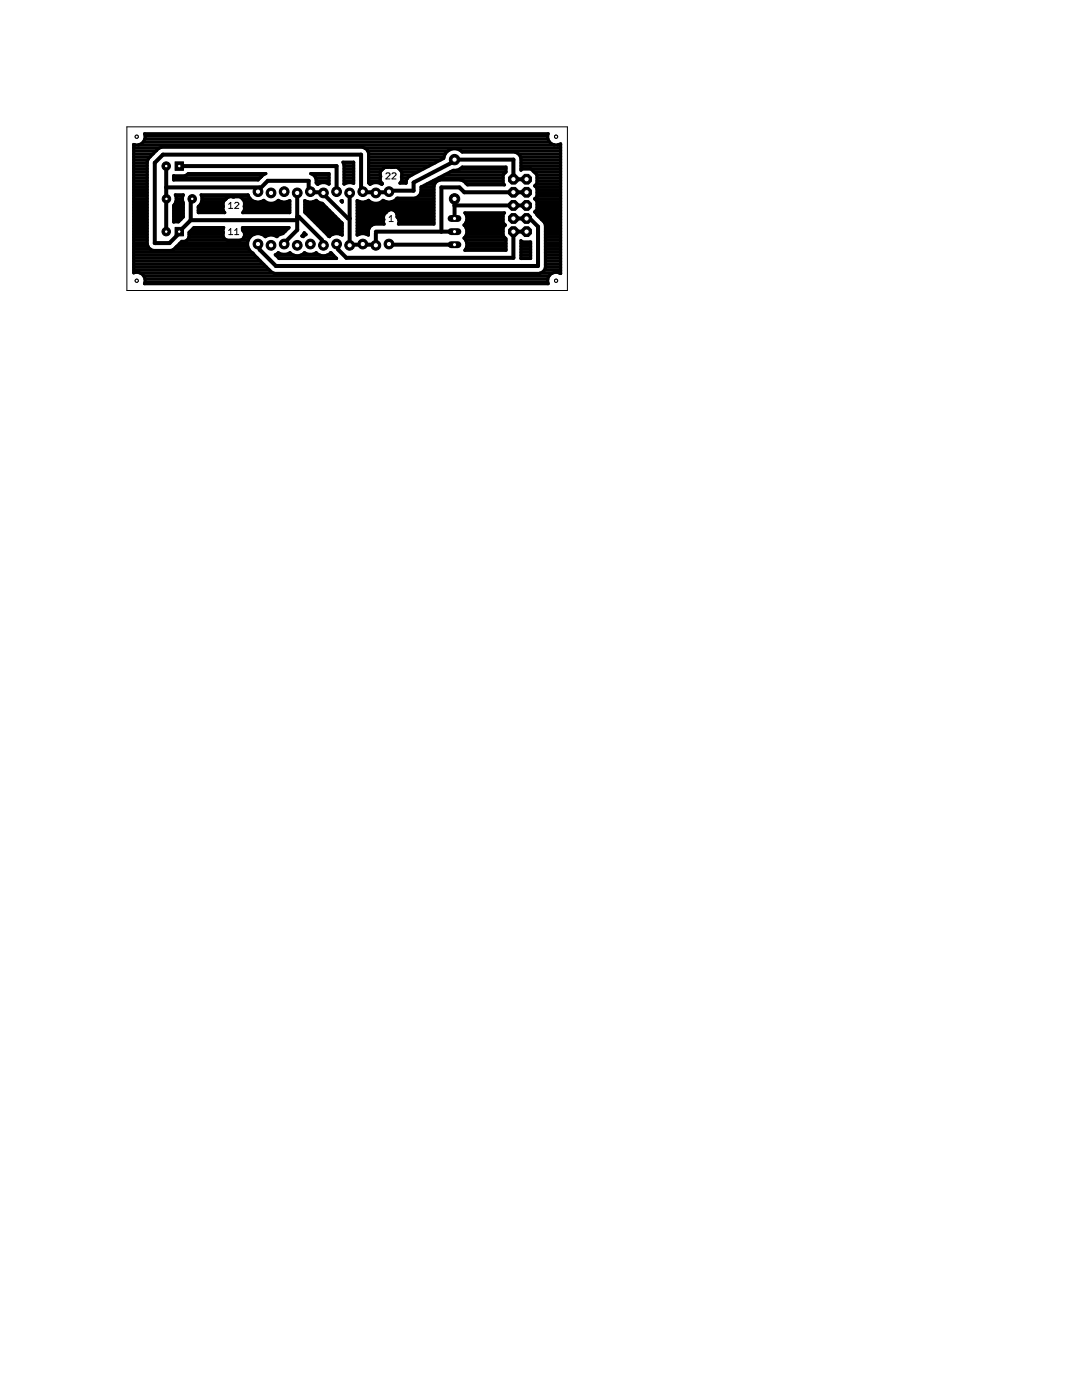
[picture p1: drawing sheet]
<svg xmlns="http://www.w3.org/2000/svg" width="216mm" height="279mm" viewBox="0 0 216 279" stroke-linecap="round" stroke-linejoin="round" font-family="sans-serif">
<path d="M77 34.7l.2-.2h.4l.2 .2v.2l-.8 .8h.8M78.2 34.7l.2-.2h.4l.2 .2v.2l-.8 .8h.8M45.6 46l.4-.4v1.2M45.6 40.8l.4-.4v1.2M45.6 46.8h.8M45.6 41.6h.8M46.8 46.8h.8M46.8 46l.4-.4v1.2M46.8 40.6l.2-.2h.4l.2 .2v.2l-.8 .8h.8M77.7 43.4l.4-.4v1.2M77.7 44.2h.8" fill="none" stroke="#000" stroke-width=".2"/>
<g fill="none" stroke="#000" stroke-width=".8">
<path d="M33.2 37.4h18.6l-.3 .8v-.1l1.9-2h8.2v2l.3 .3h2.6v.3l4.9 4.9h.4M33.2 33.1v13.1M35.8 33.1h31.4v5.1M38.4 39.7h-.3v4.2M59.3 38.5v7.4l-2.6 2.6v.2M69.8 38.5v10.5M90.7 39.7v3.9M105.1 35.8h-2.7v-3.9h-11.7v.3l-8.2 4.2v1.7h-4.6l-.3 .3h-2.3l-.3 .1v-.1h-2.6l-.3-.3v-7.2h-39.6l-1.6 1.6v16h2.9l2-2v-.3l2.3-2.3M105.1 38.4h-12.5l-.9-1h-3.6v8.8M38.1 43.9h21.2M59.3 43.3h.3l4.6 4.6v.6l.3 .5M75 46.5v2.5l-2.6-.3v.1h-2.6"/>
<path d="M75 46.2h15.7M77.6 48.7v.1h13.1M90.7 41h14.4M102.4 43.6h3.3l1.7 1.6v7.9h-52.3l-3.3-3.3v-.6l-.3-.5M105.1 46.2h-2.7v5.3h-33.3l-1.6-1.7v-.6l-.3-.5"/>
</g>
<g fill="none" stroke="#000" stroke-width=".63">
<path d="M26.7 28.9h85.2M26.7 39.6h2.7M26.7 39h2.7M26.7 38.4h2.7M26.7 37.8h2.7M26.7 37.3h2.7M26.7 36.7h2.7M26.7 36.1h2.7M26.7 35.5h2.7M26.7 34.9h2.7M26.7 34.3h2.7M26.7 33.7h2.7"/>
<path d="M26.7 33.1h2.7M26.7 32.5h2.7M26.7 31.9h2.8M26.7 31.3h3.3M26.7 30.7h3.9M26.7 30.1h4.5M26.7 29.5h5.2M26.9 28.9l-.2-.1v25.7a1.64 1.64 0 0 1 1.8 .3 1.64 1.64 0 0 1 .3 1.8h80.6a1.68 1.68 0 0 1 .5-1.9 1.68 1.68 0 0 1 2-.1v-25.9l-.6 .2M27.6 28.9a1.65 1.65 0 0 0 1.3-2.2h80.5a1.63 1.63 0 0 0 1.2 2.2M28.6 28.3h81M28.9 27.7h80.4M29 27.1h80.3"/>
<path d="M34.6 35.1h2.3l.6-.5h15.5l-.4 .2-1.1 1.1h-16.9zM34.6 35.5h17.3M35 38.9h1.6l-.2 .4v.8l.2 .4v2.8l-1 1h-1v-3.3a1.79 1.79 0 0 0 .4-2.1zM35.1 39h1.4M35.2 39.6h1.2M37.3 34.9h15.2M40.2 39h9.4M40.3 39.6h4.9M45.1 39.7v.1M46.8 39.2l-.3 .1a1.17 1.17 0 0 0-1.1 .1l-.7 .7-.2 .5 .1 .6a1.09 1.09 0 0 0 .3 1.2h-5.3v-1.2a1.86 1.86 0 0 0 .5-2.3h9.4a2.06 2.06 0 0 0 3.1 1.1M46.8 39.2a1.52 1.52 0 0 1 1.6 .4 1.52 1.52 0 0 1 .3 1.6 1.09 1.09 0 0 1-.3 1.2h9.4v-2.4l-.7 .3h-.8l-.8-.3M46.8 39.2v.1"/>
<path d="M47.3 39.2v.1M48.3 39.6h1.6M52.2 35.2v.1M52.6 40a1.95 1.95 0 0 0 2.9 0M52.6 40h.1M55.5 40h.1M62.5 34.9h3.2M62.9 35.5h2.8M63.1 40h.1M63.1 40l.3 .3M63.1 36.1h2.6M63.3 36.7h.3"/>
<path d="M63.4 36.8l.7-.4h.9l.7 .3v-2.1h-3.7a1.51 1.51 0 0 1 1.1 1.9l.3 .3M65.5 36.7h.2M68.4 32.4h2.2v4.2l-.4-.2h-.8l-.8 .3v-3.8zM68.5 32.5h2.1M68.6 36.7h.3M68.6 36.1h2M68.6 35.5h2M68.6 34.9h2M68.6 34.3h2M68.6 33.7h2M68.6 33.1h2M72.7 29.5h39.2"/>
<path d="M73.4 30.1h16M73.6 40h.1M73.6 40l.2 .3M73.6 36.1h2.3M73.6 35.5h2.3M73.6 34.9h2.3M73.6 34.3h2.3M73.6 33.7h2.8M73.6 33.1h12.1M73.6 32.5h13.2M73.6 31.9h14.4M73.6 31.3h15"/>
<path d="M73.6 30.7h15.2M73.7 36.7h.4M75.9 36.7h.4M76.2 36.8l-.8-.4h-.8l-.7 .4-.3-.3v-5.9l-.3-.6-.4-.4-.6-.2h-40.1a7.1 7.1 0 0 0-2.8 2.8v16.6l.2 .6 .4 .4M76.2 36.8h.1M76.2 33.9h.1M76.2 33.9a1.08 1.08 0 0 0-.2 1.3 1.11 1.11 0 0 0 .3 1.4l-.1 .2M77 33.4h1.2M77 33.4h.1M77 33.4l-.8 .5M77.4 33.4h.1M78.2 33.4a1.56 1.56 0 0 1 1.9 1.9 1.01 1.01 0 0 1-.3 1.3h1.2l.2-.9 .5-.5 6.8-3.6a2.13 2.13 0 0 1 1.5-1.8 2.13 2.13 0 0 1 2.2 .6h10.5l.6 .2 .4 .4 .2 .6v2.4l.3-.3h1.7l1.2 1.2v1.7l-.4 .5 .4 .4v1.7l-.4 .5 .4 .4v1.7l-.4 .5 1.9 2.1"/>
<path d="M78.2 33.4h.1M78.7 33.4h.1M79.1 39.6h7.5M79.6 33.7h5M80.1 34.3h3.3M80.1 36.1h.9M80.2 35.5h1.2M80.2 34.9h2.1M83.6 39h3M84 38.4h2.6M84 37.8h2.6M84.1 37.3h2.5"/>
<path d="M85.3 36.7h1.5M86.4 36.1h1M87.6 35.5h12.8M88.7 34.9h11.7M89.9 34.3h11.1M91.9 33.7h9.1M91.9 33.7l-.8 .3h-.7l-6.4 3.3v1.1l-.2 .5-.4 .4-.6 .2h-3.6a2.03 2.03 0 0 1-2.8 .5 1.97 1.97 0 0 1-2.6 .3M91.9 33.7l.3-.4h8.8v1l-.6 .6v1.7l.3 .3h-7.4l-.8-.8-.5-.2h-4.2l-.6 .2-.4 .5-.2 .5v7.6h-7.1a1.08 1.08 0 0 0-.3-1.4 1.19 1.19 0 0 0-.6-1.4 1.19 1.19 0 0 0-1.5 .5M92 30.1h19.9M92.3 36.1h8.1M93 36.7h7.4M103.4 30.7h8.5"/>
<path d="M103.8 31.3h8.1M103.9 33.7h8M103.9 33.1h8M103.9 32.5h8M103.9 31.9h8M106.5 34.3h5.4M106.7 39.6h5.2M106.9 37.3h5M107.1 36.7h4.8M107.1 34.9h4.8M107.1 39h4.8M107.1 38.4h4.8"/>
<path d="M107.1 37.8h4.8M107.1 36.1h4.8M107.1 35.5h4.8M26.7 48h2.7M26.7 53.9h27.1M26.7 53.3h26.5M26.7 52.7h25.9M26.7 52.1h25.3M26.7 51.5h24.7M26.7 50.9h24.1M26.7 50.4h23.5M26.7 49.8h3.3"/>
<path d="M26.7 49.2h2.8M26.7 48.6h2.7M26.7 47.4h2.7M26.7 46.8h2.7M26.7 46.2h2.7M26.7 45.6h2.7M26.7 45h2.7M26.7 44.4h2.7M26.7 43.8h2.7M26.7 43.2h2.7M26.7 42.6h2.7M26.7 42h2.7"/>
<path d="M26.7 41.4h2.7M26.7 40.8h2.7M26.7 40.2h2.7M28 54.5h26.7M28.7 55.1h80.8M29 56.3h80.3M29 55.7h80.3M30 49.8l.6 .2h3.5l.6-.2M34.6 43.8h1.5M34.6 43.2h2M34.6 42.6h2M34.6 42h2"/>
<path d="M34.6 41.4h2M34.7 49.8h15M34.8 40.8h1.8M35.1 40.2h1.4M35.3 49.2h14.1M35.9 48.6h13.5M37.3 48h12.2M37.7 47.4h6.9M37.7 46.8h6.8M37.9 46.2h6.6M38.5 45.6h6.1M39.6 42h5"/>
<path d="M39.6 41.4h4.9M40 40.8h4.5M40.2 40.2h4.4M45.4 48a1.13 1.13 0 0 1-.8-1.6l-.1-.6 .1-.4h-5.9l-1 1v.9a1.16 1.16 0 0 1-1.4 .9l-1.6 1.6M47.9 48a1.14 1.14 0 0 0 .9-.9 1.14 1.14 0 0 0-.4-1.1v-.6h9.3l-1.2 1.2a1.52 1.52 0 0 0-1.3 .6l-.7-.3h-.8l-.8 .3a2.12 2.12 0 0 0-3.2 .3 2.12 2.12 0 0 0 .8 3.2l3.3 3.2M48.4 45.6h9.1M48.6 46.2h8.3M48.7 47.4h1.2M48.7 42h9.1M48.7 40.2h2.2M48.8 46.8h1.9M48.8 41.4h9"/>
<path d="M48.8 40.8h9M52.1 40.2h.8M52.2 46.8h3.7M53.8 53.9l.4 .4 .6 .3h52.9l.5-.3 .4-.4M54.9 50.8l.6-.4a2.1 2.1 0 0 0 2.4 0 1.95 1.95 0 0 0 2.8 0 2.1 2.1 0 0 0 2.4 0 1.95 1.95 0 0 0 2.9 0l1.2 1.2h-11.5zM55 50.9h3.7M55.3 40.2h.8M55.6 51.5h11.5M57.3 40.2h.5M59.9 50.9h4M60.5 46.8h.5M60.7 46.4l.4 .4-.6 .4-.3-.1z"/>
<path d="M60.8 42h4.9M60.8 41.4h4.4M60.8 40.8h3.8M60.8 40.2h.5M60.9 42.4l4.8 4.8M60.9 42.4v.1M61.1 42.6h5.2M61.7 43.2h5.2M62.3 43.8h5.2M62.5 40.2h.9M62.9 44.4h5.2M63.1 40l-.8 .3h-.8l-.7-.3 .1 2.4"/>
<path d="M63.4 40.3l.9 .3 4 4v2.3a1.96 1.96 0 0 0-2.6 .3M63.5 45h4.8M64.1 45.6h4.2M64.7 46.2h3.6M65.2 50.9h1.3M65.3 46.8h1.1M65.7 47.2h.1M67.9 46.8h.4M68.1 40.1l.2-.1v.3zM68.2 40.2h.1M71.3 46.8h.3M71.3 46.2h2.2"/>
<path d="M71.3 45.6h2.3M71.3 45h2.8M71.3 44.4h5.2M71.3 43.8h5.3M71.3 43.2h5.2M71.3 42.6h5.5M71.3 42h6.1M71.3 41.4h15.3M71.3 40.8h15.3M71.3 40.2h.5M73 40.2h.8M73.2 46.8h.3"/>
<path d="M73.6 40l-.8 .3h-.8l-.7-.3v6.9l.7-.3h.8l.7 .3a1.71 1.71 0 0 1 1.2-2.2h1.9l-.1-.3 .1-.6M76.2 40.2h.8M76.5 43.2l.1 .6M77.1 42.4h.1M77.1 42.4l-.4 .4-.2 .4M78.2 40.2h8.4M78.7 42h7.9M79.1 42.6h7.5M79.2 43.2h7.4M79.5 43.8h7.1M79.6 44.4h7M92.7 45h8.1"/>
<path d="M92.7 47.4h8M92.9 42.6l-.1-.1h7.9l-.3 .3v1.7l.4 .4-.4 .5v1.7l.6 .5v2.4h-8.2l.4-.8M92.9 42.6a1.72 1.72 0 0 1-.3 2.3 1.7 1.7 0 0 1 0 2.6l.6 1v.7M92.9 42.6h7.6M92.9 49.8h8.1M92.9 48h8.1M93 44.4h7.4M93 45.6h7.4M93.1 46.8h7.3M93.1 43.2h7.3M93.2 49.2h7.8M93.2 48.6h7.8"/>
<path d="M93.2 46.2h7.2M93.2 43.8h7.2M103.9 48l.3 .3h1.7v3.3h-2zM103.9 51.5h2M103.9 50.9h2M103.9 50.4h2M103.9 49.8h2M103.9 49.2h2M103.9 48.6h2M107 42h4.9M107 42.6h4.9M107.1 41.4h4.8"/>
<path d="M107.1 40.8h4.8M107.1 40.2h4.8M107.4 43.2h4.5M107.8 54.5h2.4M108 43.8h3.9M108.6 44.4l.2 .5v8.5l-.2 .5M108.6 53.9h3.3M108.6 44.4h3.3M108.8 48h3.1M108.8 53.3h3.1M108.8 52.7h3.1M108.8 52.1h3.1"/>
<path d="M108.8 51.5h3.1M108.8 50.9h3.1M108.8 50.4h3.1M108.8 49.8h3.1M108.8 49.2h3.1M108.8 48.6h3.1M108.8 47.4h3.1M108.8 46.8h3.1M108.8 46.2h3.1M108.8 45.6h3.1M108.8 45h3.1M111.7 54.5h.2"/>
</g>
<circle cx="33.2" cy="46.2" r=".85" fill="#000" stroke="#000" stroke-width=".2"/>
<circle cx="33.2" cy="46.2" r=".36" fill="#fff" stroke="#000" stroke-width=".2"/>
<path d="M34.9 45.4h1.7v1.7h-1.7z" fill="#000" stroke="#000" stroke-width=".2"/>
<circle cx="35.8" cy="46.2" r=".36" fill="#fff" stroke="#000" stroke-width=".2"/>
<circle cx="33.2" cy="33.1" r=".85" fill="#000" stroke="#000" stroke-width=".2"/>
<circle cx="33.2" cy="33.1" r=".36" fill="#fff" stroke="#000" stroke-width=".2"/>
<path d="M34.9 32.3h1.7v1.7h-1.7z" fill="#000" stroke="#000" stroke-width=".2"/>
<circle cx="35.8" cy="33.1" r=".36" fill="#fff" stroke="#000" stroke-width=".2"/>
<circle cx="33.2" cy="39.7" r=".85" fill="#000" stroke="#000" stroke-width=".2"/>
<circle cx="33.2" cy="39.7" r=".36" fill="#fff" stroke="#000" stroke-width=".2"/>
<circle cx="38.4" cy="39.7" r=".85" fill="#000" stroke="#000" stroke-width=".2"/>
<circle cx="38.4" cy="39.7" r=".36" fill="#fff" stroke="#000" stroke-width=".2"/>
<circle cx="102.4" cy="35.8" r="1.05" fill="#000" stroke="#000" stroke-width=".2"/>
<circle cx="102.4" cy="35.8" r=".53" fill="#fff" stroke="#000" stroke-width=".2"/>
<circle cx="105.1" cy="35.8" r="1.05" fill="#000" stroke="#000" stroke-width=".2"/>
<circle cx="105.1" cy="35.8" r=".53" fill="#fff" stroke="#000" stroke-width=".2"/>
<circle cx="102.4" cy="38.4" r="1.05" fill="#000" stroke="#000" stroke-width=".2"/>
<circle cx="102.4" cy="38.4" r=".53" fill="#fff" stroke="#000" stroke-width=".2"/>
<circle cx="105.1" cy="38.4" r="1.05" fill="#000" stroke="#000" stroke-width=".2"/>
<circle cx="105.1" cy="38.4" r=".53" fill="#fff" stroke="#000" stroke-width=".2"/>
<circle cx="102.4" cy="41" r="1.05" fill="#000" stroke="#000" stroke-width=".2"/>
<circle cx="102.4" cy="41" r=".53" fill="#fff" stroke="#000" stroke-width=".2"/>
<circle cx="105.1" cy="41" r="1.05" fill="#000" stroke="#000" stroke-width=".2"/>
<circle cx="105.1" cy="41" r=".53" fill="#fff" stroke="#000" stroke-width=".2"/>
<circle cx="102.4" cy="43.6" r="1.05" fill="#000" stroke="#000" stroke-width=".2"/>
<circle cx="102.4" cy="43.6" r=".53" fill="#fff" stroke="#000" stroke-width=".2"/>
<circle cx="105.1" cy="43.6" r="1.05" fill="#000" stroke="#000" stroke-width=".2"/>
<circle cx="105.1" cy="43.6" r=".53" fill="#fff" stroke="#000" stroke-width=".2"/>
<circle cx="102.4" cy="46.2" r="1.05" fill="#000" stroke="#000" stroke-width=".2"/>
<circle cx="102.4" cy="46.2" r=".53" fill="#fff" stroke="#000" stroke-width=".2"/>
<circle cx="105.1" cy="46.2" r="1.05" fill="#000" stroke="#000" stroke-width=".2"/>
<circle cx="105.1" cy="46.2" r=".53" fill="#fff" stroke="#000" stroke-width=".2"/>
<circle cx="51.5" cy="48.7" r=".97" fill="#000" stroke="#000" stroke-width=".2"/>
<circle cx="51.5" cy="48.7" r=".53" fill="#fff" stroke="#000" stroke-width=".2"/>
<circle cx="54.1" cy="49" r=".97" fill="#000" stroke="#000" stroke-width=".2"/>
<circle cx="54.1" cy="49" r=".53" fill="#fff" stroke="#000" stroke-width=".2"/>
<circle cx="56.7" cy="48.7" r=".97" fill="#000" stroke="#000" stroke-width=".2"/>
<circle cx="56.7" cy="48.7" r=".53" fill="#fff" stroke="#000" stroke-width=".2"/>
<circle cx="59.3" cy="49" r=".97" fill="#000" stroke="#000" stroke-width=".2"/>
<circle cx="59.3" cy="49" r=".53" fill="#fff" stroke="#000" stroke-width=".2"/>
<circle cx="61.9" cy="48.7" r=".97" fill="#000" stroke="#000" stroke-width=".2"/>
<circle cx="61.9" cy="48.7" r=".53" fill="#fff" stroke="#000" stroke-width=".2"/>
<circle cx="64.5" cy="49" r=".97" fill="#000" stroke="#000" stroke-width=".2"/>
<circle cx="64.5" cy="49" r=".53" fill="#fff" stroke="#000" stroke-width=".2"/>
<circle cx="67.2" cy="48.7" r=".97" fill="#000" stroke="#000" stroke-width=".2"/>
<circle cx="67.2" cy="48.7" r=".53" fill="#fff" stroke="#000" stroke-width=".2"/>
<circle cx="69.8" cy="49" r=".97" fill="#000" stroke="#000" stroke-width=".2"/>
<circle cx="69.8" cy="49" r=".53" fill="#fff" stroke="#000" stroke-width=".2"/>
<circle cx="72.4" cy="48.7" r=".97" fill="#000" stroke="#000" stroke-width=".2"/>
<circle cx="72.4" cy="48.7" r=".53" fill="#fff" stroke="#000" stroke-width=".2"/>
<circle cx="75" cy="49" r=".97" fill="#000" stroke="#000" stroke-width=".2"/>
<circle cx="75" cy="49" r=".53" fill="#fff" stroke="#000" stroke-width=".2"/>
<circle cx="77.6" cy="48.7" r=".97" fill="#000" stroke="#000" stroke-width=".2"/>
<circle cx="77.6" cy="48.7" r=".53" fill="#fff" stroke="#000" stroke-width=".2"/>
<circle cx="51.5" cy="38.2" r=".97" fill="#000" stroke="#000" stroke-width=".2"/>
<circle cx="51.5" cy="38.2" r=".53" fill="#fff" stroke="#000" stroke-width=".2"/>
<circle cx="54.1" cy="38.5" r=".97" fill="#000" stroke="#000" stroke-width=".2"/>
<circle cx="54.1" cy="38.5" r=".53" fill="#fff" stroke="#000" stroke-width=".2"/>
<circle cx="56.7" cy="38.2" r=".97" fill="#000" stroke="#000" stroke-width=".2"/>
<circle cx="56.7" cy="38.2" r=".53" fill="#fff" stroke="#000" stroke-width=".2"/>
<circle cx="59.3" cy="38.5" r=".97" fill="#000" stroke="#000" stroke-width=".2"/>
<circle cx="59.3" cy="38.5" r=".53" fill="#fff" stroke="#000" stroke-width=".2"/>
<circle cx="61.9" cy="38.2" r=".97" fill="#000" stroke="#000" stroke-width=".2"/>
<circle cx="61.9" cy="38.2" r=".53" fill="#fff" stroke="#000" stroke-width=".2"/>
<circle cx="64.5" cy="38.5" r=".97" fill="#000" stroke="#000" stroke-width=".2"/>
<circle cx="64.5" cy="38.5" r=".53" fill="#fff" stroke="#000" stroke-width=".2"/>
<circle cx="67.2" cy="38.2" r=".97" fill="#000" stroke="#000" stroke-width=".2"/>
<circle cx="67.2" cy="38.2" r=".53" fill="#fff" stroke="#000" stroke-width=".2"/>
<circle cx="69.8" cy="38.5" r=".97" fill="#000" stroke="#000" stroke-width=".2"/>
<circle cx="69.8" cy="38.5" r=".53" fill="#fff" stroke="#000" stroke-width=".2"/>
<circle cx="72.4" cy="38.2" r=".97" fill="#000" stroke="#000" stroke-width=".2"/>
<circle cx="72.4" cy="38.2" r=".53" fill="#fff" stroke="#000" stroke-width=".2"/>
<circle cx="75" cy="38.5" r=".97" fill="#000" stroke="#000" stroke-width=".2"/>
<circle cx="75" cy="38.5" r=".53" fill="#fff" stroke="#000" stroke-width=".2"/>
<circle cx="77.6" cy="38.2" r=".97" fill="#000" stroke="#000" stroke-width=".2"/>
<circle cx="77.6" cy="38.2" r=".53" fill="#fff" stroke="#000" stroke-width=".2"/>
<circle cx="90.7" cy="39.7" r="1.04" fill="#000" stroke="#000" stroke-width=".2"/>
<circle cx="90.7" cy="39.7" r=".53" fill="#fff" stroke="#000" stroke-width=".2"/>
<circle cx="90.7" cy="31.9" r="1.04" fill="#000" stroke="#000" stroke-width=".2"/>
<circle cx="90.7" cy="31.9" r=".53" fill="#fff" stroke="#000" stroke-width=".2"/>
<path d="M90 46.2h1.4" fill="none" stroke="#000" stroke-width="1.4"/>
<circle cx="90.7" cy="46.2" r=".42" fill="#fff" stroke="#000" stroke-width=".2"/>
<path d="M90 43.6h1.4" fill="none" stroke="#000" stroke-width="1.4"/>
<circle cx="90.7" cy="43.6" r=".42" fill="#fff" stroke="#000" stroke-width=".2"/>
<path d="M90 48.8h1.4" fill="none" stroke="#000" stroke-width="1.4"/>
<circle cx="90.7" cy="48.8" r=".42" fill="#fff" stroke="#000" stroke-width=".2"/>
<g fill="none" stroke="#000" stroke-width=".2">
<path d="M25.3 25.3h87.9v32.7h-87.9z"/>
<circle cx="27.3" cy="56" r=".32"/>
</g>
<circle cx="27.3" cy="56" r=".32" fill="#fff" stroke="#000" stroke-width=".2"/>
<circle cx="27.3" cy="27.3" r=".32" fill="none" stroke="#000" stroke-width=".2"/>
<circle cx="27.3" cy="27.3" r=".32" fill="#fff" stroke="#000" stroke-width=".2"/>
<circle cx="111" cy="27.3" r=".32" fill="none" stroke="#000" stroke-width=".2"/>
<circle cx="111" cy="27.3" r=".32" fill="#fff" stroke="#000" stroke-width=".2"/>
<circle cx="111" cy="56" r=".32" fill="none" stroke="#000" stroke-width=".2"/>
<circle cx="111" cy="56" r=".32" fill="#fff" stroke="#000" stroke-width=".2"/>
</svg>
